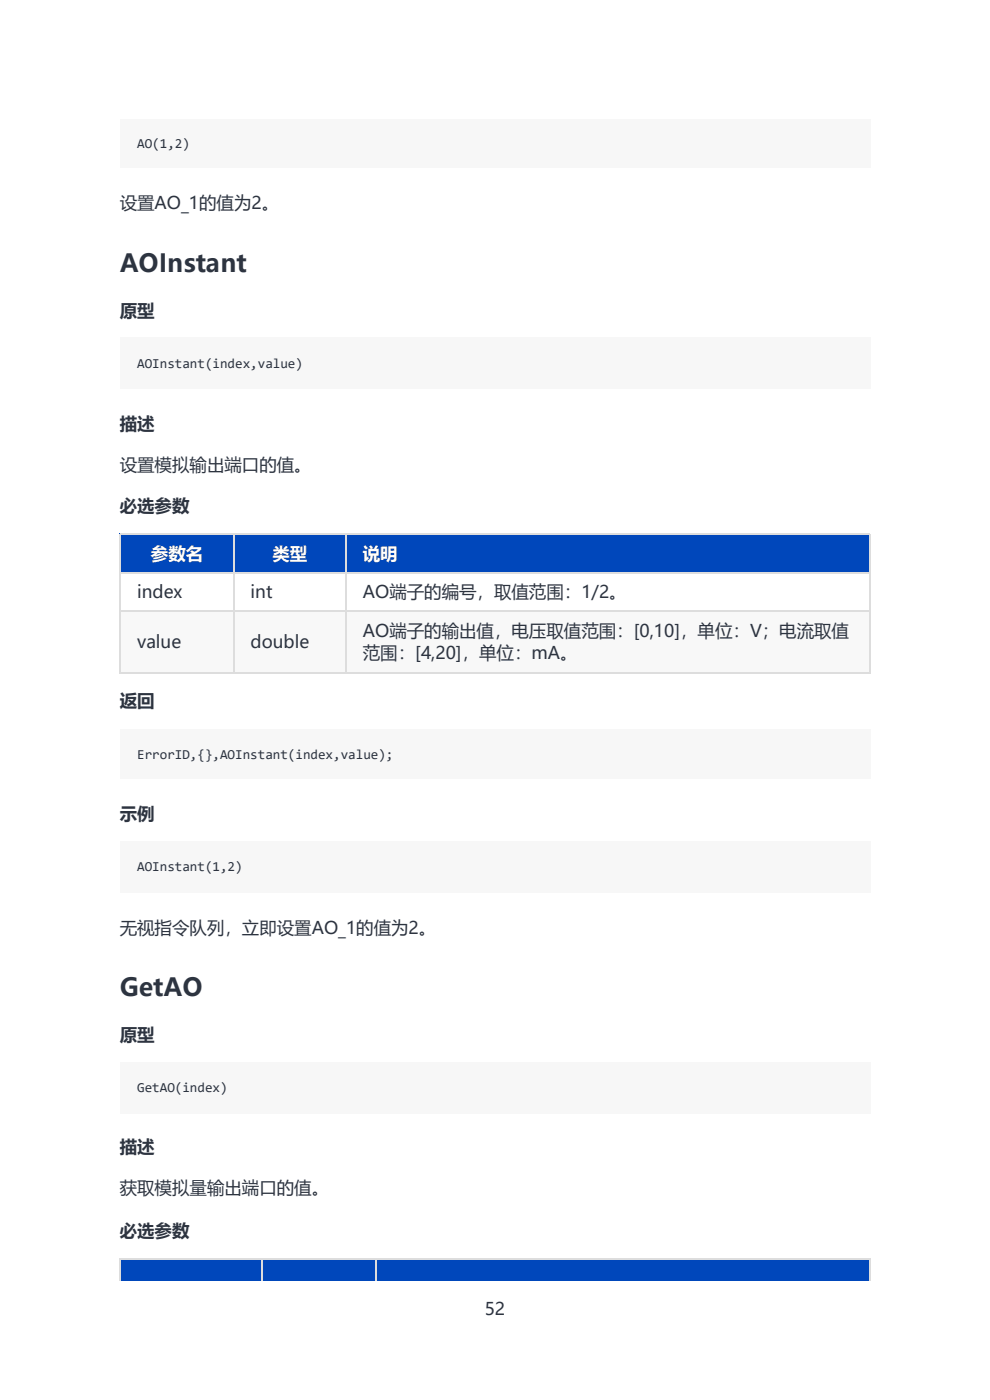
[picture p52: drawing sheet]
<svg xmlns="http://www.w3.org/2000/svg" width="210mm" height="297mm" viewBox="0 0 210 297" stroke-linecap="round" stroke-linejoin="round" font-family="sans-serif">
<defs><g id="words">
<g font-size="5.3" fill="#2d3440">
<text x="25.4" y="57.7">AOInstant</text>
<text x="25.4" y="211.3">GetAO</text>
</g>
<g font-size="3.7" fill="#2d3440">
<text x="25.4" y="44.4">设置AO_1的值为2。</text>
<text x="25.4" y="67.2">原型</text>
<text x="25.4" y="91.2">描述</text>
<text x="25.4" y="100">设置模拟输出端口的值。</text>
<text x="25.4" y="108.7">必选参数</text>
<text x="29.1" y="126.9">index</text>
<text x="53.2" y="126.9">int</text>
<text x="77" y="126.9">AO端子的编号，取值范围：1/2。</text>
<text x="29.1" y="137.5">value</text>
<text x="53.2" y="137.5">double</text>
<text x="77" y="135.1">AO端子的输出值，电压取值范围：[0,10]，单位：V；电流取值</text>
<text x="77" y="139.9">范围：[4,20]，单位：mA。</text>
<text x="25.4" y="150">返回</text>
<text x="25.4" y="174">示例</text>
<text x="25.4" y="198.1">无视指令队列，立即设置AO_1的值为2。</text>
<text x="25.4" y="220.8">原型</text>
<text x="25.4" y="244.6">描述</text>
<text x="25.4" y="253.4">获取模拟量输出端口的值。</text>
<text x="25.4" y="262.4">必选参数</text>
<text x="102.8" y="279">52</text>
</g>
<g font-size="3.7" fill="#fff">
<text x="32" y="118.7">参数名</text>
<text x="57.8" y="118.7">类型</text>
<text x="77" y="118.7">说明</text>
</g>
<g font-size="2.9" fill="#2d3440">
<text x="29.1" y="31.4">AO(1,2)</text>
<text x="29.1" y="78">AOInstant(index,value)</text>
<text x="29.1" y="161">ErrorID,{},AOInstant(index,value);</text>
<text x="29.1" y="184.8">AOInstant(1,2)</text>
<text x="29.1" y="231.6">GetAO(index)</text>
</g>
</g></defs>
<g fill="#f7f7f7">
<path d="M25.4 25.3h159.2v10.4h-159.2z"/>
<path d="M25.4 71.7h159.2v10.8h-159.2z"/>
</g>
<path d="M25.4 113.2h24.1v8.2h-24.1z" fill="#fff"/>
<path d="M25.4 113.2h24.1v8.2h-24.1z" fill="#0047bb"/>
<path d="M49.5 113.2h23.8v8.2h-23.8z" fill="#fff"/>
<path d="M49.5 113.2h23.8v8.2h-23.8z" fill="#0047bb"/>
<path d="M73.3 113.2h111v8.2h-111z" fill="#fff"/>
<path d="M73.3 113.2h111v8.2h-111z" fill="#0047bb"/>
<g fill="#fff">
<path d="M25.4 121.4h24.1v8.2h-24.1z"/>
<path d="M49.5 121.4h23.8v8.2h-23.8z"/>
<path d="M73.3 121.4h111v8.2h-111z"/>
</g>
<g fill="#f8f8f8">
<path d="M25.4 129.6h24.1v12.9h-24.1z"/>
<path d="M49.5 129.6h23.8v12.9h-23.8z"/>
<path d="M73.3 129.6h111v12.9h-111z"/>
</g>
<path d="M25.4 113.3h159.2M25.5 113.2v29.6M49.6 113.2v29.6M73.4 113.2v29.6M184.5 113.2v29.6M25.4 129.7h159.2M25.4 121.5h159.2M25.4 142.7h159.2" fill="none" stroke="#ddd" stroke-width=".26"/>
<g fill="#f7f7f7">
<path d="M25.4 154.7h159.2v10.6h-159.2z"/>
<path d="M25.4 178.5h159.2v10.9h-159.2z"/>
<path d="M25.4 225.3h159.2v10.9h-159.2z"/>
</g>
<path d="M25.4 266.9h30.1v4.8h-30.1z" fill="#fff"/>
<path d="M25.4 266.9h30.1v4.8h-30.1z" fill="#0047bb"/>
<path d="M55.5 266.9h24.1v4.8h-24.1z" fill="#fff"/>
<path d="M55.5 266.9h24.1v4.8h-24.1z" fill="#0047bb"/>
<path d="M79.6 266.9h104.7v4.8h-104.7z" fill="#fff"/>
<path d="M79.6 266.9h104.7v4.8h-104.7z" fill="#0047bb"/>
<path d="M25.4 267h159.2M25.5 266.9v4.8M55.7 266.9v4.8M79.7 266.9v4.8M184.5 266.9v4.8" fill="none" stroke="#ddd" stroke-width=".26"/>
<g fill="#f7f7f7">
<path d="M29.1 28.8h11.1v3.5h-11.1z"/>
<path d="M29.1 75.4h35.2v3.4h-35.2z"/>
<path d="M29.1 158.4h54.5v3.5h-54.5z"/>
<path d="M29.1 182.2h22.5v3.5h-22.5z"/>
<path d="M29.1 229h19.3v3.5h-19.3z"/>
</g>
<use href="#words"/>
</svg>
